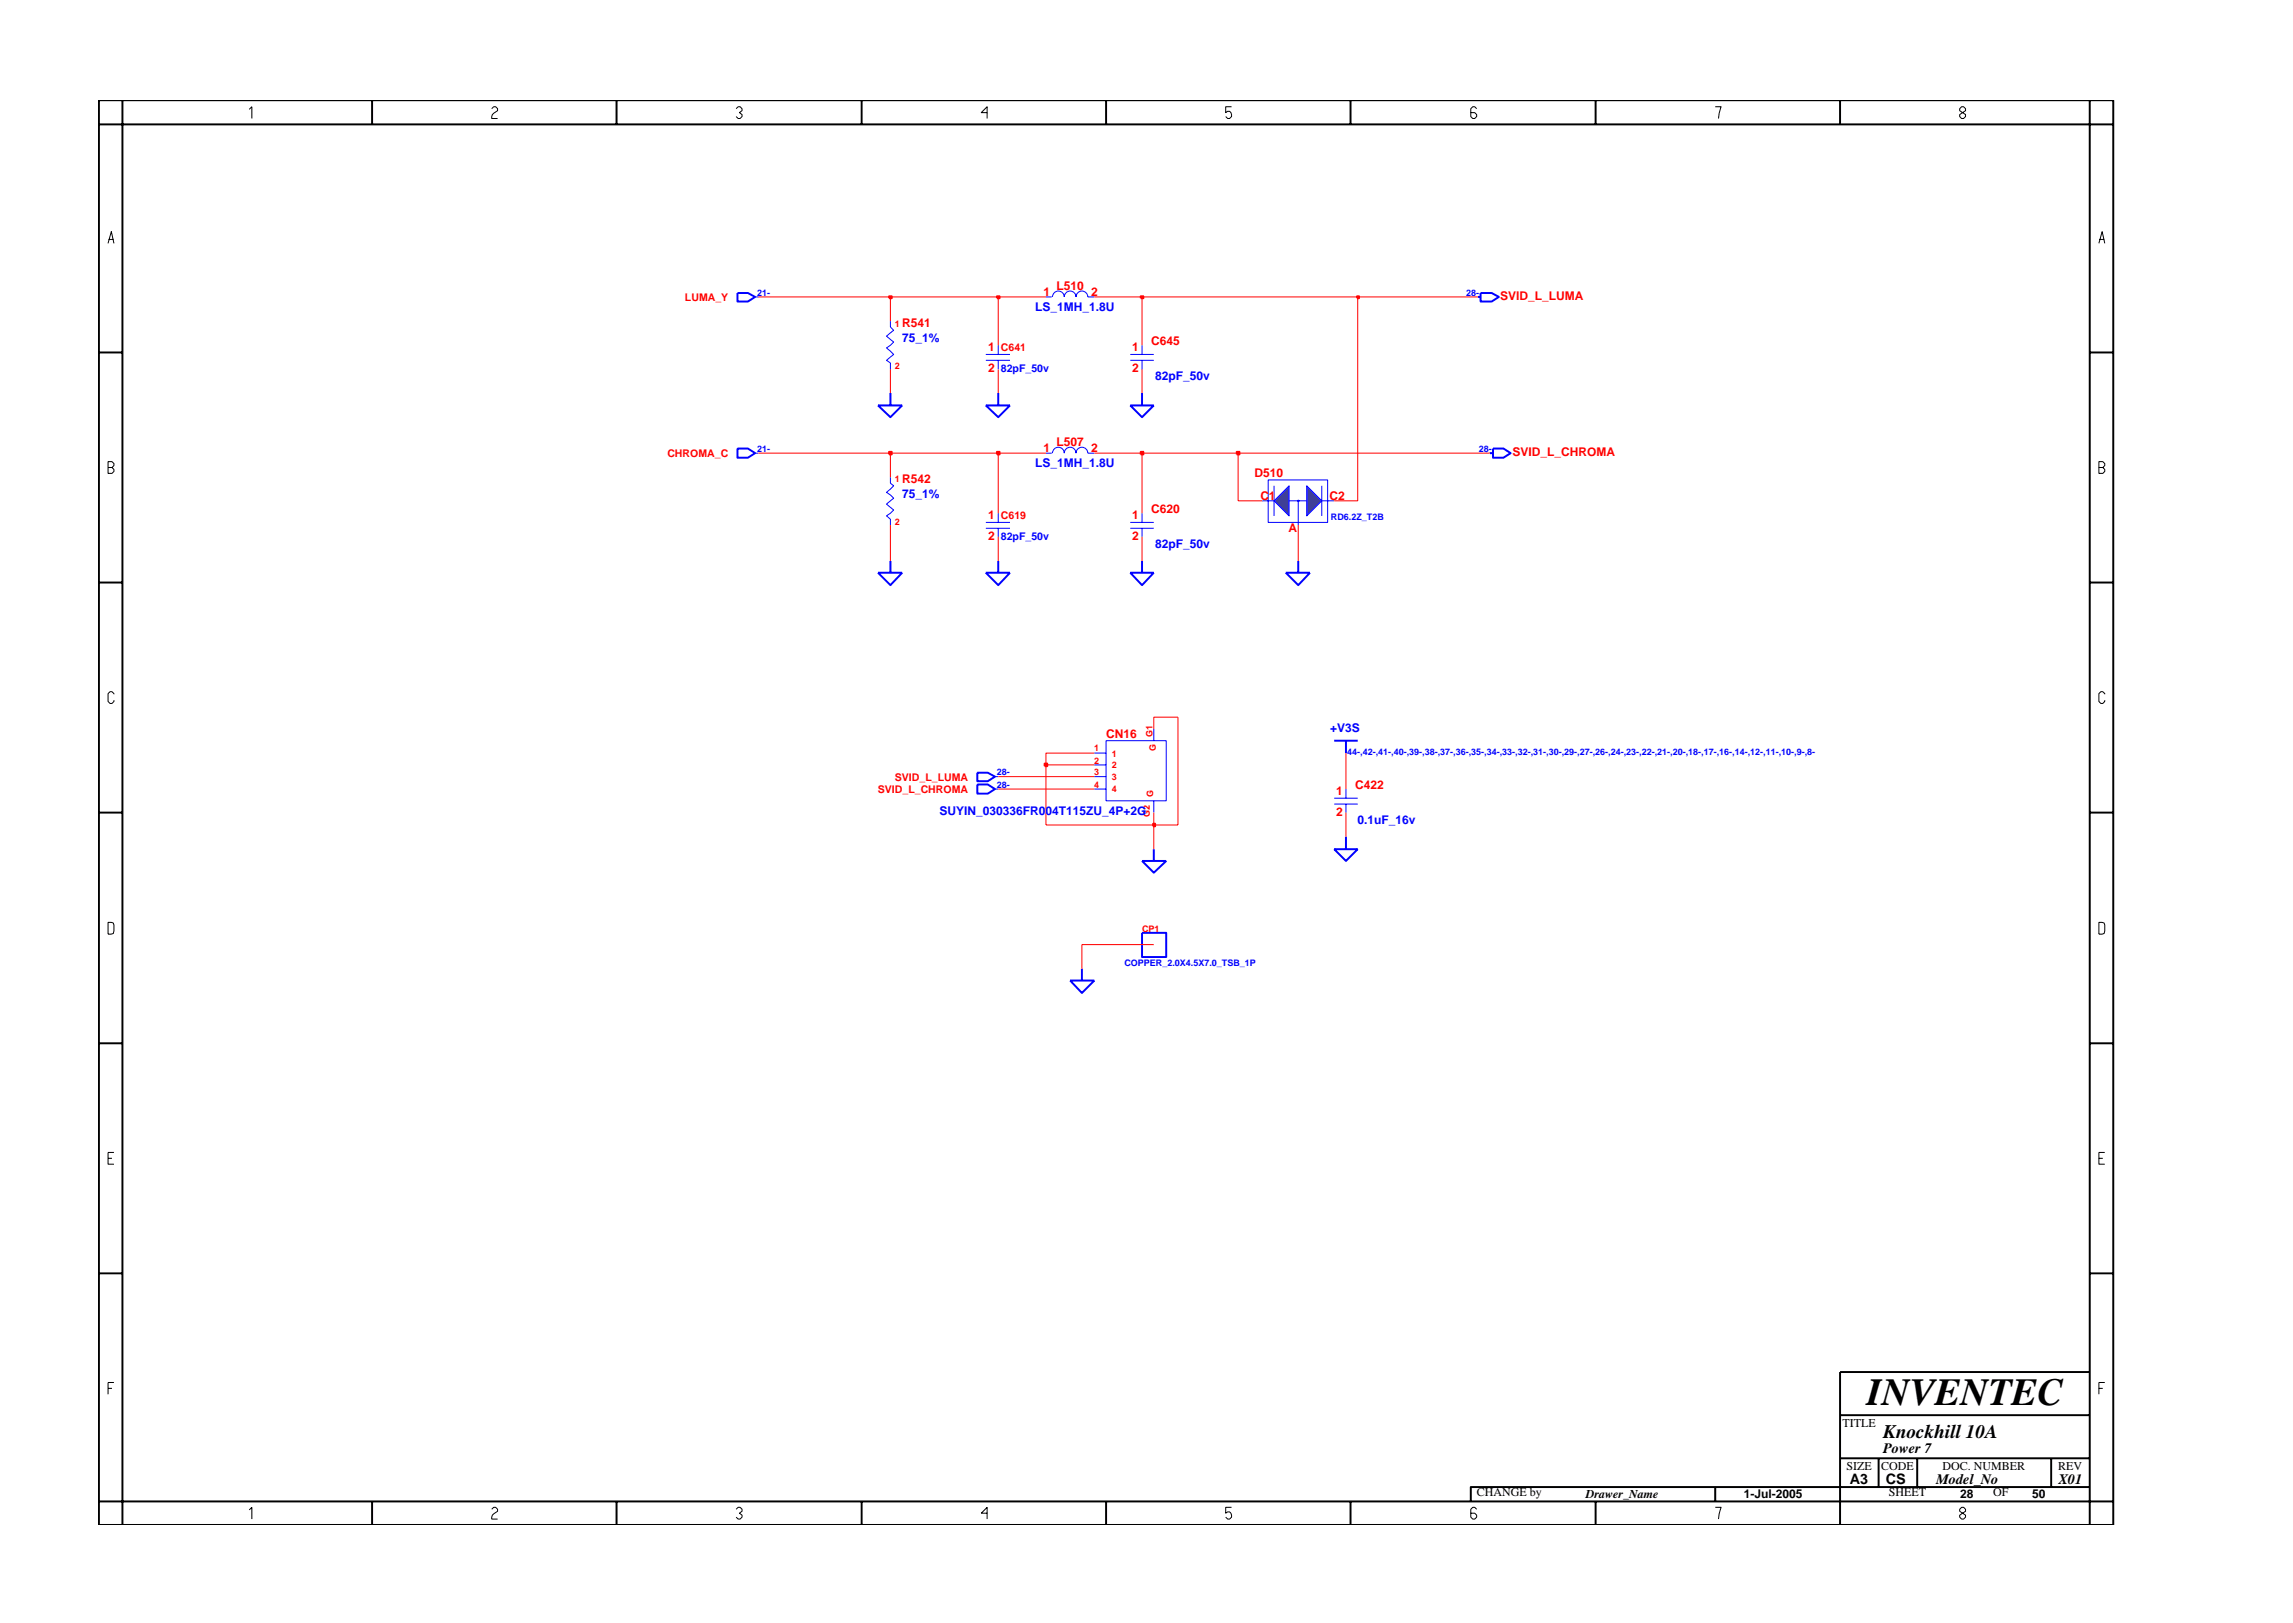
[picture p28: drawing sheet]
<svg xmlns="http://www.w3.org/2000/svg" width="297mm" height="210mm" viewBox="0 0 297 210" stroke-linecap="round" stroke-linejoin="round" font-family="sans-serif">
<defs><g id="words">
<text font-size="5" x="241.8" y="182">INVENTEC</text>
<text font-size="2.5" x="244" y="186.3">Knockhill 10A</text>
<g font-size="1.9">
<text x="244" y="188.2">Power 7</text>
<text x="239.6" y="192.2">A3</text>
<text x="244.3" y="192.3">CS</text>
<text x="250.8" y="192.2">Model_No</text>
<text x="266.6" y="192.2">X01</text>
</g>
<g font-size="1.6" fill="#00f">
<text x="134.1" y="40.2">LS_1MH_1.8U</text>
<text x="116.9" y="44.3">75_1%</text>
<text x="149.6" y="49.2">82pF_50v</text>
<text x="116.9" y="64.5">75_1%</text>
<text x="134.1" y="60.5">LS_1MH_1.8U</text>
<text x="149.6" y="71">82pF_50v</text>
<text x="172.3" y="94.8">+V3S</text>
<text x="121.7" y="105.5">SUYIN_030336FR004T115ZU_4P+2G</text>
<text x="175.8" y="106.7">0.1uF_16v</text>
</g>
<g font-size="1.6" fill="#f00">
<text x="135.2" y="38.3">1</text>
<text x="136.9" y="37.5">L510</text>
<text x="141.3" y="38.3">2</text>
<text x="194.3" y="38.9">SVID_L_LUMA</text>
<text x="116.9" y="42.4">R541</text>
<text x="128" y="45.5">1</text>
<text x="146.7" y="45.5">1</text>
<text x="149.1" y="44.7">C645</text>
<text x="128" y="48.2">2</text>
<text x="146.7" y="48.2">2</text>
<text x="135.2" y="58.5">1</text>
<text x="136.9" y="57.8">L507</text>
<text x="141.3" y="58.5">2</text>
<text x="195.9" y="59.1">SVID_L_CHROMA</text>
<text x="116.9" y="62.6">R542</text>
<text x="162.5" y="61.8">D510</text>
<text x="163.3" y="64.7">C1</text>
<text x="172.2" y="64.7">C2</text>
<text x="128" y="67.3">1</text>
<text x="128" y="69.9">2</text>
<text x="146.7" y="67.3">1</text>
<text x="146.7" y="69.9">2</text>
<text x="149.1" y="66.5">C620</text>
<text x="166.9" y="68.9">A</text>
<text x="143.3" y="95.6">CN16</text>
<text x="173.1" y="103">1</text>
<text x="173.1" y="105.7">2</text>
<text x="175.5" y="102.2">C422</text>
</g>
<g font-size="1.6">
<text x="238.7" y="184.8">TITLE</text>
<text x="239.2" y="190.4">SIZE</text>
<text x="243.7" y="190.4">CODE</text>
<text x="251.6" y="190.4">DOC. NUMBER</text>
<text x="266.6" y="190.4">REV</text>
<text x="191.3" y="193.9">CHANGE by</text>
<text x="205.4" y="194.1">Drawer_Name</text>
<text x="225.9" y="194.1">1-Jul-2005</text>
<text x="244.7" y="193.9">SHEET</text>
<text x="253.9" y="194.1">28</text>
<text x="258.2" y="193.9">OF</text>
<text x="263.3" y="194.1">50</text>
</g>
<g font-size="1.4" fill="#f00">
<text x="88.7" y="39">LUMA_Y</text>
<text x="129.7" y="45.5">C641</text>
<text x="86.5" y="59.2">CHROMA_C</text>
<text x="129.7" y="67.3">C619</text>
<text x="115.9" y="101.1">SVID_L_LUMA</text>
<text x="113.7" y="102.7">SVID_L_CHROMA</text>
</g>
<g font-size="1.4" fill="#00f">
<text x="129.7" y="48.2">82pF_50v</text>
<text x="129.7" y="70">82pF_50v</text>
</g>
<g font-size="1.2" fill="#00f">
<text x="98.1" y="38.3">21-</text>
<text x="189.9" y="38.3">28-</text>
<text x="98.1" y="58.5">21-</text>
<text x="191.6" y="58.5">28-</text>
<text x="172.4" y="67.4">RD6.2Z_T2B</text>
<text x="129.1" y="100.4">28-</text>
<text x="174.5" y="97.8">44-,42-,41-,40-,39-,38-,37-,36-,35-,34-,33-,32-,31-,30-,29-,27-,26-,24-,23-,22-,21-,20-,18-,17-,16-,14-,12-,11-,10-,9-,8-</text>
<text x="129.1" y="102.1">28-</text>
<text x="145.7" y="125.1">COPPER_2.0X4.5X7.0_TSB_1P</text>
</g>
<g font-size="1.2" fill="#f00">
<text x="115.9" y="42.3">1</text>
<text x="115.9" y="47.9">2</text>
<text x="115.9" y="62.5">1</text>
<text x="115.9" y="68">2</text>
<text x="149.3" y="95.4" transform="rotate(-90 149.3 95.4)">G1</text>
<text x="141.8" y="97.3">1</text>
<text x="141.8" y="98.9">2</text>
<text x="141.8" y="100.4">3</text>
<text x="144" y="98">1</text>
<text x="144" y="99.5">2</text>
<text x="144" y="101.1">3</text>
<text x="149.7" y="97.3" transform="rotate(-90 149.7 97.3)">G</text>
<text x="141.8" y="102.1">4</text>
<text x="144" y="102.7">4</text>
<text x="149" y="105.9" transform="rotate(-90 149 105.9)">G2</text>
<text x="149.4" y="103.3" transform="rotate(-90 149.4 103.3)">G</text>
<text x="147.9" y="120.7">CP1</text>
</g>
</g></defs>
<path d="M95.5 38h1.4l.9 .5-.9 .6h-1.4zM191.5 38.5h.3M191.8 38h1.4l1 .5-1 .6h-1.4zM95.5 58.1h1.4l.9 .6-.9 .6h-1.4z" fill="none" stroke="#00f" stroke-width=".25"/>
<path d="M97.8 38.5h.4M97.8 58.7h.4" fill="none" stroke="#00f" stroke-width=".13"/>
<path d="M167 62.9v3.9l-2-1.9z" fill="#3c3cc8"/>
<path d="M167 62.9v3.9l-2-1.9z" fill="none" stroke="#00f" stroke-width=".13"/>
<path d="M169.3 62.9l1.9 2-1.9 1.9z" fill="#3c3cc8"/>
<path d="M165 62.9v3.9M168.2 64.9v3.1M169.3 62.9l1.9 2-1.9 1.9zM171.2 62.9v3.9" fill="none" stroke="#00f" stroke-width=".13"/>
<circle cx="168.2" cy="64.9" r=".08" fill="#3c3cc8"/>
<g fill="none" stroke="#00f" stroke-width=".13">
<path d="M135.5 38.5h.8M136.3 38.5a.76 .76 0 0 1 .8-.8 .76 .76 0 0 1 .8 .8 .76 .76 0 0 1 .7-.8 .76 .76 0 0 1 .8 .8 .76 .76 0 0 1 .8-.8 .76 .76 0 0 1 .7 .8h.9M115.3 41.6v.8l.5 .4-1 .7 1 .8-1 .8 1 .8-1 .8 .5 .3v.9M127.7 45.9h3.1M127.7 46.7h3.1M129.3 44.7v1.2M129.3 46.7v1.2M135.5 58.7h.8M136.3 58.7a.76 .76 0 0 1 .8-.8 .76 .76 0 0 1 .8 .8 .76 .76 0 0 1 .7-.8 .76 .76 0 0 1 .8 .8 .76 .76 0 0 1 .8-.8 .76 .76 0 0 1 .7 .8h.9M146.4 45.9h3.1M146.4 46.7h3.1M147.9 44.7v1.2"/>
<path d="M147.9 46.7v1.2M115.3 61.8v.8l.5 .3-1 .9 1 .7-1 .8 1 .8-1 .7 .5 .5v.7M127.7 67.7h3.1M127.7 68.4h3.1M129.3 66.5v1.2M129.3 68.4v1.1M146.4 67.7h3.1M146.4 68.4h3.1M147.9 66.5v1.2M147.9 68.4v1.1M163.5 64.9h1.5M164.3 62.2h7.7v5.5h-7.7z"/>
<path d="M167 64.9h2.3M171.2 64.9h1.6M141.8 97.6h1.5M141.8 99.1h1.5M143.3 96h7.8v7.7h-7.8zM149.5 94.4v1.6M128.9 100.6h.4M128.9 102.2h.4M141.8 100.6h1.5M141.8 102.2h1.5M149.5 103.7v1.6M172.8 103.4h3.1"/>
<path d="M172.8 104.2h3.1M174.4 102.2v1.2M174.4 104.2v1.1"/>
<circle cx="168.2" cy="64.9" r=".08"/>
</g>
<g fill="none" stroke="#00f" stroke-width=".25">
<path d="M113.7 52.5h3.2l-1.6 1.5zM115.3 50.9v1.6M127.7 52.5h3.1l-1.5 1.5zM129.3 50.9v1.6M146.4 52.5h3.1l-1.6 1.5zM147.9 50.9v1.6M193 58.7h.4M193.4 58.1h1.4l.9 .6-.9 .6h-1.4zM113.7 74.2h3.2l-1.6 1.6zM115.3 72.7v1.5M127.7 74.2h3.1l-1.5 1.6zM129.3 72.7v1.5"/>
<path d="M146.4 74.2h3.1l-1.6 1.6zM147.9 72.7v1.5M166.6 74.2h3.1l-1.5 1.6zM168.2 72.7v1.5M172.8 96h3.1M174.4 96v1.6M126.6 101.6h1.4l.9 .6-.9 .6h-1.4zM126.6 100.1h1.4l.9 .5-.9 .6h-1.4zM147.9 111.5h3.2l-1.6 1.6zM149.5 110v1.5M172.8 110h3.1l-1.5 1.5zM174.4 108.4v1.6"/>
<path d="M138.6 127h3.2l-1.6 1.6zM140.2 125.5v1.5M147.9 120.8h3.2v3.2h-3.2z"/>
</g>
<path d="M135.5 99.1v7.8h14v3.1M174.4 105.3v3.1M149.5 122.4h-9.3v3.1" fill="none" stroke="#f00" stroke-width=".13"/>
<path d="M149.4 106.7h.2v.3h-.2z" fill="#8e2323"/>
<path d="M149.4 106.7h.2v.3h-.2z" fill="none" stroke="#f00" stroke-width=".25"/>
<path d="M152.6 92.9v14h-3.1v-1.6M174.4 97.6v4.6M129.3 102.2h12.5M129.3 100.6h12.5" fill="none" stroke="#f00" stroke-width=".13"/>
<path d="M135.3 98.9h.4v.4h-.4z" fill="#8e2323"/>
<path d="M135.3 98.9h.4v.4h-.4z" fill="none" stroke="#f00" stroke-width=".25"/>
<path d="M175.9 38.5v26.4h-3.1M98.2 58.7h17.1v3.1M129.3 58.7v7.8M147.9 58.7v7.8M160.4 58.7v6.2h3.1M115.3 68v4.7M129.3 69.5v3.2M147.9 69.5v3.2M168.2 68v4.7M141.8 97.6h-6.3v1.5h6.3M152.6 92.9h-3.1v1.5" fill="none" stroke="#f00" stroke-width=".13"/>
<path d="M115.2 58.5h.3v.4h-.3z" fill="#8e2323"/>
<path d="M115.2 58.5h.3v.4h-.3z" fill="none" stroke="#f00" stroke-width=".25"/>
<path d="M115.3 58.7h14" fill="none" stroke="#f00" stroke-width=".13"/>
<path d="M129.1 58.5h.4v.4h-.4z" fill="#8e2323"/>
<path d="M129.1 58.5h.4v.4h-.4z" fill="none" stroke="#f00" stroke-width=".25"/>
<path d="M129.3 58.7h6.2M141.8 58.7h6.1" fill="none" stroke="#f00" stroke-width=".13"/>
<path d="M147.8 58.5h.3v.4h-.3z" fill="#8e2323"/>
<path d="M147.8 58.5h.3v.4h-.3z" fill="none" stroke="#f00" stroke-width=".25"/>
<path d="M147.9 58.7h12.5" fill="none" stroke="#f00" stroke-width=".13"/>
<path d="M160.2 58.5h.4v.4h-.4z" fill="#8e2323"/>
<path d="M160.2 58.5h.4v.4h-.4z" fill="none" stroke="#f00" stroke-width=".25"/>
<path d="M98.2 38.5h17.1v3.1M129.3 38.5v6.2M147.9 38.5v6.2M115.3 47.9v3M129.3 47.9v3M147.9 47.9v3M160.4 58.7h32.6" fill="none" stroke="#f00" stroke-width=".13"/>
<path d="M115.2 38.4h.3v.2h-.3z" fill="#8e2323"/>
<path d="M115.2 38.4h.3v.2h-.3z" fill="none" stroke="#f00" stroke-width=".25"/>
<path d="M115.3 38.5h14" fill="none" stroke="#f00" stroke-width=".13"/>
<path d="M129.1 38.4h.4v.2h-.4z" fill="#8e2323"/>
<path d="M129.1 38.4h.4v.2h-.4z" fill="none" stroke="#f00" stroke-width=".25"/>
<path d="M129.3 38.5h6.2M141.8 38.5h6.1" fill="none" stroke="#f00" stroke-width=".13"/>
<path d="M147.8 38.4h.3v.2h-.3z" fill="#8e2323"/>
<path d="M147.8 38.4h.3v.2h-.3z" fill="none" stroke="#f00" stroke-width=".25"/>
<path d="M147.9 38.5h28" fill="none" stroke="#f00" stroke-width=".13"/>
<path d="M175.8 38.4h.3v.2h-.3z" fill="#8e2323"/>
<path d="M175.8 38.4h.3v.2h-.3z" fill="none" stroke="#f00" stroke-width=".25"/>
<path d="M175.9 38.5h15.6" fill="none" stroke="#f00" stroke-width=".13"/>
<g fill="none" stroke="#000" stroke-width=".25">
<path d="M12.8 13h261v184.6h-261zM12.8 16.1h261M15.9 13v184.6M48.2 13v3.1M79.9 13v3.1M111.6 13v3.1M143.3 13v3.1M174.9 13v3.1M206.7 13v3.1M238.4 13v3.1M270.7 13v184.6M12.8 45.7h3.1"/>
<path d="M270.7 45.7h3.1M12.8 75.5h3.1M270.7 75.5h3.1M12.8 105.3h3.1M270.7 105.3h3.1M12.8 135.2h3.1M270.7 135.2h3.1M12.8 165h3.1M270.7 165h3.1M270.7 177.7h-32.3v19.9M12.8 194.5h261M48.2 194.5v3.1"/>
<path d="M79.9 194.5v3.1M111.6 194.5v3.1M143.3 194.5v3.1M174.9 194.5v3.1M206.7 194.5v3.1M222.2 192.6v1.9M238.4 183.3h32.3M238.4 188.9h32.3M243.4 188.9v3.7M248.4 188.9v3.7M265.7 188.9v3.7M270.7 192.6h-80.2v1.9"/>
</g>
<g fill="none" stroke="#000" stroke-width=".13">
<path d="M32.3 14.2l.3-.4v1.6M63.7 14.1l.3-.3h.2l.3 .3v.2l-.5 .4-.3 .4v.3h.8M95.4 14.1l.2-.3h.3l.2 .3v.2l-.3 .3 .3 .2v.3l-.2 .3h-.3l-.2-.3M127.9 14.6h-.8l.8-.8v1.6M159.5 13.8h-.7v.8l.2-.2a.5 .5 0 0 1 .5 .7l-.2 .3h-.3l-.2-.3M191.3 14.1l-.3-.3h-.2l-.3 .3v1l.3 .3h.2l.3-.3v-.3l-.3-.2h-.5M222.2 13.8h.8l-.4 1.6M253.9 14.1l.2-.3h.3l.2 .3v.2l-.7 .5v.3l.2 .3h.3l.2-.3v-.3l-.7-.5zM14 31.5l.4-1.5 .4 1.5M14.1 31h.6M271.9 31.5l.4-1.5 .4 1.5M272 31h.6"/>
<path d="M14 59.8h.5l.3 .3v.2l-.3 .3 .3 .2v.3l-.3 .2h-.5zM14 60.6h.5M271.9 60.6h.5l.3-.3v-.2l-.3-.3h-.5v1.5h.5l.3-.2v-.3l-.3-.2M14.8 89.9l-.3-.3h-.2l-.3 .3v1l.3 .2h.2l.3-.2v-.2M272.7 89.9l-.3-.3h-.3l-.2 .3v1l.2 .2h.3l.3-.2v-.2M14 119.5l.7 .1 .1 .2-.1 1.1-.7 .1zM271.9 119.5l.7 .1 .1 .2-.1 1.1-.7 .1zM14 150.1h.5M14.8 149.3h-.8v1.5h.8M271.9 150.1h.5M272.7 149.3h-.8v1.5h.8M14 179.9h.5"/>
<path d="M14.8 179.1h-.8v1.5M271.9 179.9h.5M272.7 179.1h-.8v1.5M32.3 195.6l.3-.3v1.5M63.7 195.5l.3-.2h.2l.3 .2v.3l-.7 .5-.1 .2v.3h.8M95.4 195.5l.2-.2h.3l.2 .2v.3l-.3 .2 .3 .3v.2l-.2 .3h-.3l-.2-.3M127.9 196h-.8l.8-.7v1.5M159.5 195.3h-.7v.7l.2-.1a.5 .5 0 0 1 .5 .6l-.2 .3h-.3l-.2-.3M191.3 195.5l-.3-.2h-.2l-.3 .2v1l.3 .3h.2l.3-.3v-.2l-.3-.3h-.5M222.2 195.3h.8l-.4 1.5M254.1 195.3l-.2 .2v.3l.7 .5v.2l-.2 .3h-.3l-.2-.3v-.2l.7-.5v-.3l-.2-.2z"/>
</g>
<use href="#words"/>
</svg>
